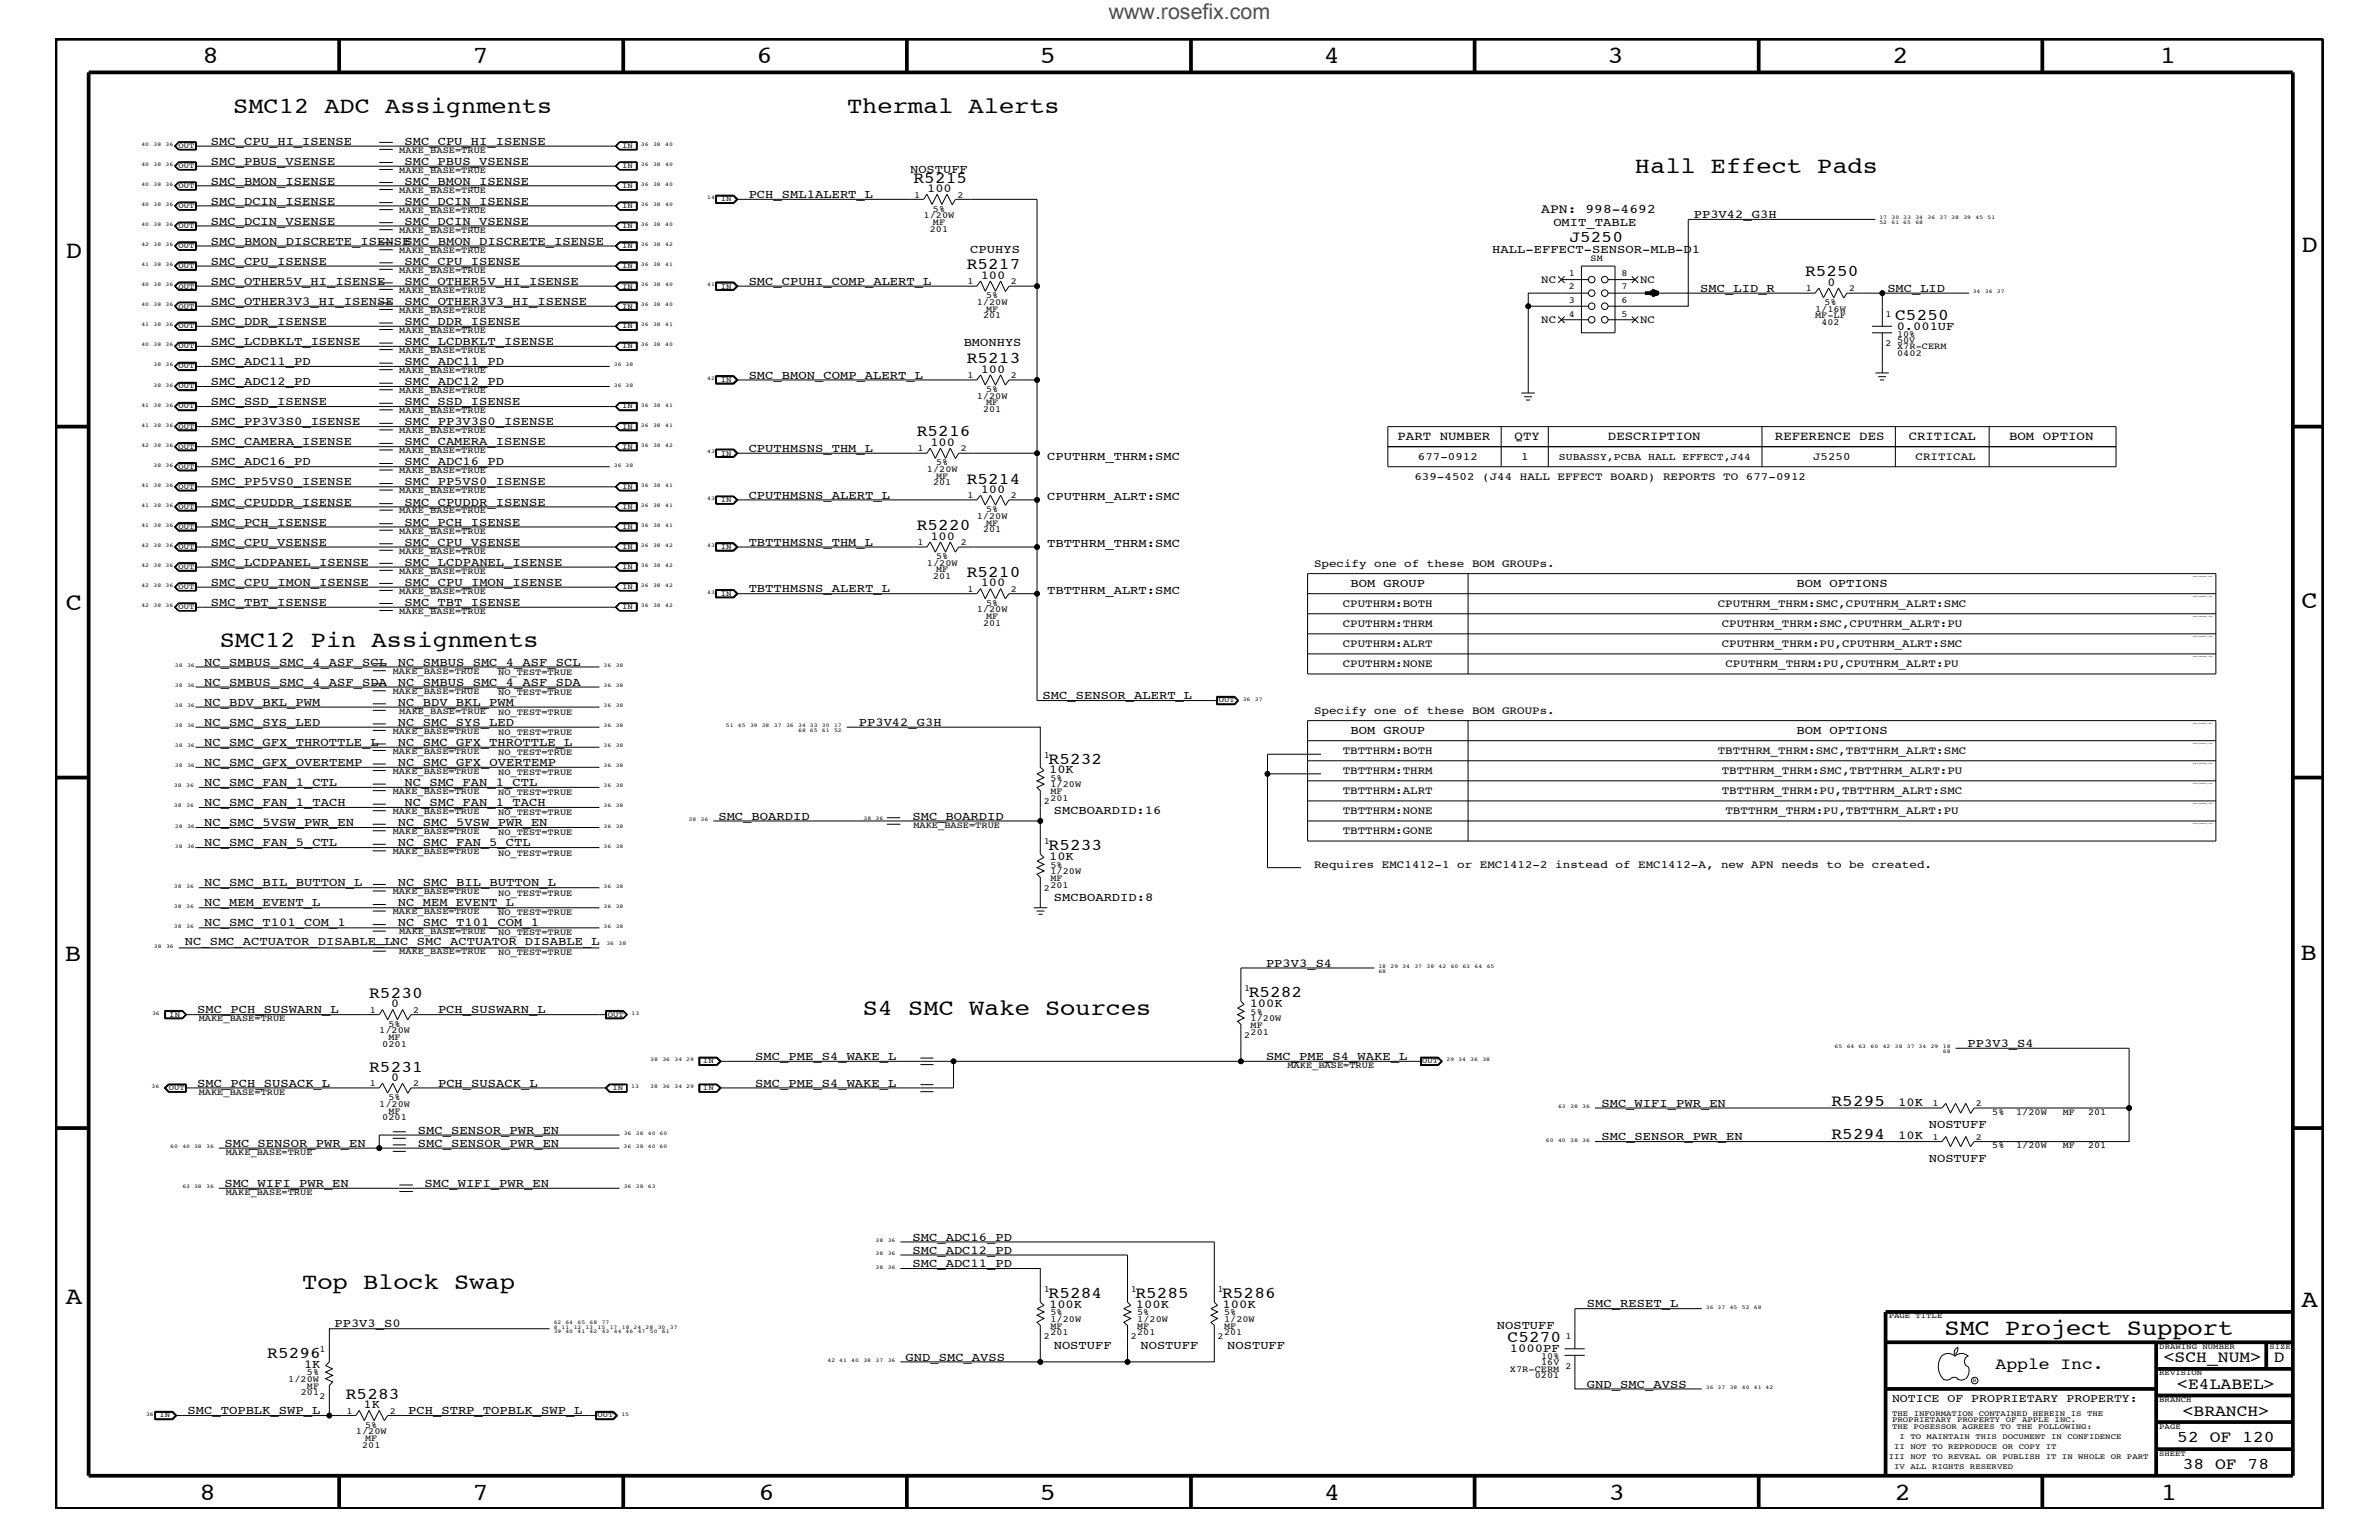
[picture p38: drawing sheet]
<svg xmlns="http://www.w3.org/2000/svg" width="432mm" height="279mm" viewBox="0 0 432 279" stroke-linecap="round" stroke-linejoin="round" font-family="sans-serif">
<defs><g id="words">
<g font-size="4.5">
<text x="36.7" y="11.5">8</text>
<text x="85.8" y="11.5">7</text>
<text x="137.3" y="11.5">6</text>
<text x="188.7" y="11.5">5</text>
<text x="240.3" y="11.5">4</text>
<text x="291.8" y="11.5">3</text>
<text x="343.5" y="11.5">2</text>
<text x="392" y="11.5">1</text>
<text x="11.9" y="46.8">D</text>
<text x="417.7" y="45.7">D</text>
<text x="11.9" y="110.6">C</text>
<text x="417.7" y="110.4">C</text>
<text x="11.8" y="174.3">B</text>
<text x="417.6" y="174.2">B</text>
<text x="11.9" y="236.7">A</text>
<text x="417.7" y="237.1">A</text>
<text x="36.2" y="272.1">8</text>
<text x="85.8" y="272.1">7</text>
<text x="137.7" y="272.1">6</text>
<text x="188.7" y="272.1">5</text>
<text x="240.4" y="272.1">4</text>
<text x="292" y="272.1">3</text>
<text x="343.9" y="272.1">2</text>
<text x="392.2" y="272.1">1</text>
</g>
<g font-size="4.1">
<text x="42.3" y="20.4">SMC12 ADC Assignments</text>
<text x="153.8" y="20.4">Thermal Alerts</text>
<text x="296.8" y="31.4">Hall Effect Pads</text>
<text x="39.9" y="117.4">SMC12 Pin Assignments</text>
<text x="156.6" y="184.1">S4 SMC Wake Sources</text>
<text x="54.9" y="233.8">Top Block Swap</text>
<text x="352.9" y="242.3">SMC Project Support</text>
</g>
<text font-size="3.9" fill="#00f" x="201.2" y="3.5">www.rosefix.com</text>
<g font-size="3">
<text x="165.8" y="33.1">R5215</text>
<text x="284.9" y="44">J5250</text>
<text x="175.5" y="48.9">R5217</text>
<text x="327.6" y="50.2">R5250</text>
<text x="344" y="58">C5250</text>
<text x="175.5" y="65.9">R5213</text>
<text x="166.4" y="79.2">R5216</text>
<text x="175.5" y="87.7">R5214</text>
<text x="166.4" y="96.2">R5220</text>
<text x="175.5" y="104.7">R5210</text>
<text x="190.3" y="138.5">R5232</text>
<text x="190.3" y="154.3">R5233</text>
<text x="67" y="181">R5230</text>
<text x="226.7" y="181">R5282</text>
<text x="67" y="194.4">R5231</text>
<text x="332.4" y="200.7">R5295</text>
<text x="332.4" y="206.7">R5294</text>
<text x="190.3" y="235.5">R5284</text>
<text x="206.1" y="235.5">R5285</text>
<text x="221.8" y="235.5">R5286</text>
<text x="273.6" y="243.5">C5270</text>
<text x="48.5" y="246.4">R5296</text>
<text x="362.2" y="248.4">Apple Inc.</text>
<text x="392.7" y="247.1">&lt;SCH_NUM&gt;</text>
<text x="395.2" y="252">&lt;E4LABEL&gt;</text>
<text x="412.7" y="247.1">D</text>
<text x="62.8" y="253.8">R5283</text>
<text x="396.2" y="256.8">&lt;BRANCH&gt;</text>
<text x="395.2" y="261.6">52 OF 120</text>
<text x="396.2" y="266.6">38 OF 78</text>
</g>
<text font-size="2.4" x="279.7" y="38.6">APN: 998-4692</text>
<g font-size="2.3">
<text x="253.7" y="79.9">PART NUMBER</text>
<text x="274.9" y="79.9">QTY</text>
<text x="291.8" y="79.9">DESCRIPTION</text>
<text x="322.2" y="79.9">REFERENCE DES</text>
<text x="346.5" y="79.9">CRITICAL</text>
<text x="364.7" y="79.9">BOM OPTION</text>
</g>
<g font-size="2.2">
<text x="38.3" y="26.3">SMC_CPU_HI_ISENSE</text>
<text x="38.3" y="29.9">SMC_PBUS_VSENSE</text>
<text x="73.4" y="29.9">SMC_PBUS_VSENSE</text>
<text x="73.4" y="26.3">SMC_CPU_HI_ISENSE</text>
<text x="38.3" y="33.6">SMC_BMON_ISENSE</text>
<text x="73.4" y="33.6">SMC_BMON_ISENSE</text>
<text x="135.9" y="35.9">PCH_SML1ALERT_L</text>
<text x="165.2" y="31.4">NOSTUFF</text>
<text x="168.3" y="34.8">100</text>
<text x="38.3" y="40.8">SMC_DCIN_VSENSE</text>
<text x="38.3" y="37.2">SMC_DCIN_ISENSE</text>
<text x="73.4" y="37.2">SMC_DCIN_ISENSE</text>
<text x="73.4" y="40.8">SMC_DCIN_VSENSE</text>
<text x="281.9" y="41">OMIT_TABLE</text>
<text x="307.4" y="39.6">PP3V42_G3H</text>
<text x="38.3" y="44.4">SMC_BMON_DISCRETE_ISENSE</text>
<text x="73.4" y="44.4">SMC_BMON_DISCRETE_ISENSE</text>
<text x="176.1" y="45.9">CPUHYS</text>
<text x="270.8" y="45.9">HALL-EFFECT-SENSOR-MLB-D1</text>
<text x="38.3" y="48">SMC_CPU_ISENSE</text>
<text x="38.3" y="51.7">SMC_OTHER5V_HI_ISENSE</text>
<text x="73.4" y="48">SMC_CPU_ISENSE</text>
<text x="73.4" y="51.7">SMC_OTHER5V_HI_ISENSE</text>
<text x="135.9" y="51.7">SMC_CPUHI_COMP_ALERT_L</text>
<text x="178" y="50.7">100</text>
<text x="308.6" y="52.9">SMC_LID_R</text>
<text x="331.7" y="51.8">0</text>
<text x="342.6" y="52.9">SMC_LID</text>
<text x="38.3" y="55.3">SMC_OTHER3V3_HI_ISENSE</text>
<text x="38.3" y="59">SMC_DDR_ISENSE</text>
<text x="73.4" y="55.3">SMC_OTHER3V3_HI_ISENSE</text>
<text x="73.4" y="59">SMC_DDR_ISENSE</text>
<text x="344.3" y="59.8">0.001UF</text>
<text x="38.3" y="62.6">SMC_LCDBKLT_ISENSE</text>
<text x="73.4" y="62.6">SMC_LCDBKLT_ISENSE</text>
<text x="174.9" y="62.9">BMONHYS</text>
<text x="38.3" y="66.2">SMC_ADC11_PD</text>
<text x="38.3" y="69.9">SMC_ADC12_PD</text>
<text x="73.4" y="66.2">SMC_ADC11_PD</text>
<text x="73.4" y="69.9">SMC_ADC12_PD</text>
<text x="135.9" y="68.7">SMC_BMON_COMP_ALERT_L</text>
<text x="178" y="67.6">100</text>
<text x="38.3" y="77.2">SMC_PP3V3S0_ISENSE</text>
<text x="38.3" y="73.5">SMC_SSD_ISENSE</text>
<text x="73.4" y="73.5">SMC_SSD_ISENSE</text>
<text x="73.4" y="77.2">SMC_PP3V3S0_ISENSE</text>
<text x="38.3" y="80.8">SMC_CAMERA_ISENSE</text>
<text x="73.4" y="80.8">SMC_CAMERA_ISENSE</text>
<text x="135.9" y="82">CPUTHMSNS_THM_L</text>
<text x="168.9" y="80.9">100</text>
<text x="190.1" y="83.5">CPUTHRM_THRM:SMC</text>
<text x="38.3" y="88.1">SMC_PP5VS0_ISENSE</text>
<text x="38.3" y="84.4">SMC_ADC16_PD</text>
<text x="73.4" y="84.4">SMC_ADC16_PD</text>
<text x="73.4" y="88.1">SMC_PP5VS0_ISENSE</text>
<text x="178" y="89.4">100</text>
<text x="38.3" y="95.4">SMC_PCH_ISENSE</text>
<text x="38.3" y="91.7">SMC_CPUDDR_ISENSE</text>
<text x="73.4" y="95.4">SMC_PCH_ISENSE</text>
<text x="73.4" y="91.7">SMC_CPUDDR_ISENSE</text>
<text x="135.9" y="90.5">CPUTHMSNS_ALERT_L</text>
<text x="190.1" y="90.7">CPUTHRM_ALRT:SMC</text>
<text x="38.3" y="99">SMC_CPU_VSENSE</text>
<text x="73.4" y="99">SMC_CPU_VSENSE</text>
<text x="135.9" y="99">TBTTHMSNS_THM_L</text>
<text x="168.9" y="97.9">100</text>
<text x="190.1" y="99.3">TBTTHRM_THRM:SMC</text>
<text x="38.3" y="102.6">SMC_LCDPANEL_ISENSE</text>
<text x="38.3" y="106.3">SMC_CPU_IMON_ISENSE</text>
<text x="73.4" y="102.6">SMC_LCDPANEL_ISENSE</text>
<text x="73.4" y="106.3">SMC_CPU_IMON_ISENSE</text>
<text x="135.9" y="107.5">TBTTHMSNS_ALERT_L</text>
<text x="178" y="106.4">100</text>
<text x="190.1" y="107.7">TBTTHRM_ALRT:SMC</text>
<text x="245.1" y="106.5">BOM GROUP</text>
<text x="326.1" y="106.5">BOM OPTIONS</text>
<text x="38.3" y="109.9">SMC_TBT_ISENSE</text>
<text x="73.4" y="109.9">SMC_TBT_ISENSE</text>
<text x="37.1" y="120.8">NC_SMBUS_SMC_4_ASF_SCL</text>
<text x="37.1" y="124.4">NC_SMBUS_SMC_4_ASF_SDA</text>
<text x="72.2" y="120.8">NC_SMBUS_SMC_4_ASF_SCL</text>
<text x="72.2" y="124.4">NC_SMBUS_SMC_4_ASF_SDA</text>
<text x="37.1" y="128">NC_BDV_BKL_PWM</text>
<text x="37.1" y="131.7">NC_SMC_SYS_LED</text>
<text x="72.2" y="131.7">NC_SMC_SYS_LED</text>
<text x="72.2" y="128">NC_BDV_BKL_PWM</text>
<text x="155.9" y="131.7">PP3V42_G3H</text>
<text x="189.2" y="126.9">SMC_SENSOR_ALERT_L</text>
<text x="37.1" y="135.3">NC_SMC_GFX_THROTTLE_L</text>
<text x="72.2" y="135.3">NC_SMC_GFX_THROTTLE_L</text>
<text x="245.1" y="133.2">BOM GROUP</text>
<text x="326.1" y="133.2">BOM OPTIONS</text>
<text x="37.1" y="139">NC_SMC_GFX_OVERTEMP</text>
<text x="37.1" y="142.6">NC_SMC_FAN_1_CTL</text>
<text x="72.2" y="139">NC_SMC_GFX_OVERTEMP</text>
<text x="73.4" y="142.6">NC_SMC_FAN_1_CTL</text>
<text x="190.4" y="140.3">10K</text>
<text x="37.1" y="149.9">NC_SMC_5VSW_PWR_EN</text>
<text x="37.1" y="146.2">NC_SMC_FAN_1_TACH</text>
<text x="72.2" y="149.9">NC_SMC_5VSW_PWR_EN</text>
<text x="73.4" y="146.2">NC_SMC_FAN_1_TACH</text>
<text x="130.4" y="148.7">SMC_BOARDID</text>
<text x="165.6" y="148.7">SMC_BOARDID</text>
<text x="191.3" y="147.7">SMCBOARDID:16</text>
<text x="37.1" y="153.5">NC_SMC_FAN_5_CTL</text>
<text x="72.2" y="153.5">NC_SMC_FAN_5_CTL</text>
<text x="37.1" y="160.8">NC_SMC_BIL_BUTTON_L</text>
<text x="72.2" y="160.8">NC_SMC_BIL_BUTTON_L</text>
<text x="190.4" y="156.1">10K</text>
<text x="37.1" y="164.5">NC_MEM_EVENT_L</text>
<text x="72.2" y="164.5">NC_MEM_EVENT_L</text>
<text x="191.3" y="163.5">SMCBOARDID:8</text>
<text x="33.5" y="171.4">NC_SMC_ACTUATOR_DISABLE_LNC_SMC_ACTUATOR_DISABLE_L</text>
<text x="37.1" y="168.1">NC_SMC_T101_COM_1</text>
<text x="72.2" y="168.1">NC_SMC_T101_COM_1</text>
<text x="229.8" y="175.4">PP3V3_S4</text>
<text x="35.8" y="183.8">SMC_PCH_SUSWARN_L</text>
<text x="71" y="182.7">0</text>
<text x="79.5" y="183.8">PCH_SUSWARN_L</text>
<text x="226.8" y="182.7">100K</text>
<text x="357.1" y="189.9">PP3V3_S4</text>
<text x="35.8" y="197.2">SMC_PCH_SUSACK_L</text>
<text x="71" y="196.1">0</text>
<text x="79.5" y="197.2">PCH_SUSACK_L</text>
<text x="137.1" y="192.3">SMC_PME_S4_WAKE_L</text>
<text x="137.1" y="197.2">SMC_PME_S4_WAKE_L</text>
<text x="229.8" y="192.3">SMC_PME_S4_WAKE_L</text>
<text x="290.7" y="200.9">SMC_WIFI_PWR_EN</text>
<text x="344.6" y="200.6">10K</text>
<text x="40.7" y="208.1">SMC_SENSOR_PWR_EN</text>
<text x="75.9" y="205.7">SMC_SENSOR_PWR_EN</text>
<text x="75.9" y="208.1">SMC_SENSOR_PWR_EN</text>
<text x="290.7" y="206.9">SMC_SENSOR_PWR_EN</text>
<text x="344.6" y="206.6">10K</text>
<text x="350.1" y="204.7">NOSTUFF</text>
<text x="40.7" y="215.3">SMC_WIFI_PWR_EN</text>
<text x="77" y="215.3">SMC_WIFI_PWR_EN</text>
<text x="350.1" y="210.8">NOSTUFF</text>
<text x="165.6" y="227.5">SMC_ADC12_PD</text>
<text x="165.6" y="225.1">SMC_ADC16_PD</text>
<text x="165.6" y="229.9">SMC_ADC11_PD</text>
<text x="190.4" y="237.3">100K</text>
<text x="206.2" y="237.3">100K</text>
<text x="221.9" y="237.3">100K</text>
<text x="288" y="237.2">SMC_RESET_L</text>
<text x="60.7" y="240.8">PP3V3_S0</text>
<text x="191.3" y="244.7">NOSTUFF</text>
<text x="207" y="244.7">NOSTUFF</text>
<text x="222.8" y="244.7">NOSTUFF</text>
<text x="271.7" y="241.1">NOSTUFF</text>
<text x="274.1" y="245.3">1000PF</text>
<text x="55.2" y="248.2">1K</text>
<text x="164.3" y="246.9">GND_SMC_AVSS</text>
<text x="288" y="251.7">GND_SMC_AVSS</text>
<text x="34" y="256.6">SMC_TOPBLK_SWP_L</text>
<text x="66" y="255.5">1K</text>
<text x="74.1" y="256.6">PCH_STRP_TOPBLK_SWP_L</text>
</g>
<text font-size="2.1" x="343.4" y="254.4">NOTICE OF PROPRIETARY PROPERTY:</text>
<g font-size="2">
<text x="279.7" y="51.3">NC</text>
<text x="297.7" y="51.3">NC</text>
<text x="279.7" y="58.6">NC</text>
<text x="297.7" y="58.6">NC</text>
<text x="257.3" y="83.5">677-0912</text>
<text x="276.1" y="83.5">1</text>
<text x="329.1" y="83.5">J5250</text>
<text x="347.7" y="83.5">CRITICAL</text>
<text x="256.7" y="87.1">639-4502 (J44 HALL EFFECT BOARD) REPORTS TO 677-0912</text>
<text x="238.5" y="102.9">Specify one of these BOM GROUPs.</text>
<text x="243.7" y="110.2">CPUTHRM:BOTH</text>
<text x="243.7" y="113.7">CPUTHRM:THRM</text>
<text x="311.8" y="110.2">CPUTHRM_THRM:SMC,CPUTHRM_ALRT:SMC</text>
<text x="312.5" y="113.7">CPUTHRM_THRM:SMC,CPUTHRM_ALRT:PU</text>
<text x="243.7" y="117.4">CPUTHRM:ALRT</text>
<text x="312.5" y="117.4">CPUTHRM_THRM:PU,CPUTHRM_ALRT:SMC</text>
<text x="243.7" y="121">CPUTHRM:NONE</text>
<text x="313.2" y="121">CPUTHRM_THRM:PU,CPUTHRM_ALRT:PU</text>
<text x="238.5" y="129.6">Specify one of these BOM GROUPs.</text>
<text x="243.7" y="136.9">TBTTHRM:BOTH</text>
<text x="311.8" y="136.8">TBTTHRM_THRM:SMC,TBTTHRM_ALRT:SMC</text>
<text x="243.7" y="140.4">TBTTHRM:THRM</text>
<text x="312.5" y="140.4">TBTTHRM_THRM:SMC,TBTTHRM_ALRT:PU</text>
<text x="243.7" y="144">TBTTHRM:ALRT</text>
<text x="243.7" y="147.7">TBTTHRM:NONE</text>
<text x="312.5" y="144">TBTTHRM_THRM:PU,TBTTHRM_ALRT:SMC</text>
<text x="313.2" y="147.7">TBTTHRM_THRM:PU,TBTTHRM_ALRT:PU</text>
<text x="243.7" y="151.3">TBTTHRM:GONE</text>
<text x="238.5" y="157.4">Requires EMC1412-1 or EMC1412-2 instead of EMC1412-A, new APN needs to be created.</text>
</g>
<text font-size="1.9" x="283" y="83.5">SUBASSY,PCBA HALL EFFECT,J44</text>
<g font-size="1.7">
<text x="72.5" y="27.7">MAKE_BASE=TRUE</text>
<text x="72.5" y="31.4">MAKE_BASE=TRUE</text>
<text x="72.5" y="35">MAKE_BASE=TRUE</text>
<text x="165.9" y="35.8">1</text>
<text x="173.8" y="35.8">2</text>
<text x="72.5" y="38.6">MAKE_BASE=TRUE</text>
<text x="167.6" y="39.6">1/20W</text>
<text x="169.3" y="40.8">MF</text>
<text x="169.3" y="38.4">5%</text>
<text x="72.5" y="42.3">MAKE_BASE=TRUE</text>
<text x="72.5" y="45.9">MAKE_BASE=TRUE</text>
<text x="168.8" y="42">201</text>
<text x="288.7" y="47.4">SM</text>
<text x="72.5" y="49.6">MAKE_BASE=TRUE</text>
<text x="72.5" y="53.2">MAKE_BASE=TRUE</text>
<text x="175.6" y="51.6">1</text>
<text x="183.5" y="51.6">2</text>
<text x="284.7" y="50.2">1</text>
<text x="284.7" y="52.5">2</text>
<text x="294.3" y="52.5">7</text>
<text x="294.3" y="50.2">8</text>
<text x="327.7" y="52.8">1</text>
<text x="335.6" y="52.8">2</text>
<text x="72.5" y="56.8">MAKE_BASE=TRUE</text>
<text x="177.3" y="55.3">1/20W</text>
<text x="178.4" y="57.8">201</text>
<text x="179" y="56.6">MF</text>
<text x="179" y="54.1">5%</text>
<text x="284.7" y="55">3</text>
<text x="284.7" y="57.4">4</text>
<text x="294.3" y="55">6</text>
<text x="294.3" y="57.4">5</text>
<text x="329.4" y="56.6">1/16W</text>
<text x="329.4" y="57.8">MF-LF</text>
<text x="330.6" y="59">402</text>
<text x="331.1" y="55.3">5%</text>
<text x="342.2" y="57.4">1</text>
<text x="72.5" y="60.4">MAKE_BASE=TRUE</text>
<text x="72.5" y="64">MAKE_BASE=TRUE</text>
<text x="342.2" y="62.9">2</text>
<text x="344.3" y="64.5">0402</text>
<text x="344.3" y="63.4">X7R-CERM</text>
<text x="344.3" y="62.2">50V</text>
<text x="344.3" y="61.1">10%</text>
<text x="72.5" y="67.7">MAKE_BASE=TRUE</text>
<text x="72.5" y="71.3">MAKE_BASE=TRUE</text>
<text x="175.6" y="68.5">1</text>
<text x="179" y="71.1">5%</text>
<text x="183.5" y="68.5">2</text>
<text x="72.5" y="75">MAKE_BASE=TRUE</text>
<text x="177.3" y="72.3">1/20W</text>
<text x="178.4" y="74.7">201</text>
<text x="179" y="73.5">MF</text>
<text x="72.5" y="78.6">MAKE_BASE=TRUE</text>
<text x="72.5" y="82.2">MAKE_BASE=TRUE</text>
<text x="166.5" y="81.9">1</text>
<text x="174.4" y="81.9">2</text>
<text x="72.5" y="85.9">MAKE_BASE=TRUE</text>
<text x="72.5" y="89.5">MAKE_BASE=TRUE</text>
<text x="168.2" y="85.6">1/20W</text>
<text x="169.4" y="88.1">201</text>
<text x="169.9" y="86.9">MF</text>
<text x="169.9" y="84.4">5%</text>
<text x="72.5" y="93.2">MAKE_BASE=TRUE</text>
<text x="175.6" y="90.4">1</text>
<text x="177.3" y="94.2">1/20W</text>
<text x="179" y="95.4">MF</text>
<text x="179" y="92.9">5%</text>
<text x="183.5" y="90.4">2</text>
<text x="72.5" y="96.8">MAKE_BASE=TRUE</text>
<text x="72.5" y="100.4">MAKE_BASE=TRUE</text>
<text x="166.5" y="98.8">1</text>
<text x="169.9" y="101.4">5%</text>
<text x="174.4" y="98.8">2</text>
<text x="178.4" y="96.5">201</text>
<text x="72.5" y="104.1">MAKE_BASE=TRUE</text>
<text x="72.5" y="107.7">MAKE_BASE=TRUE</text>
<text x="168.2" y="102.6">1/20W</text>
<text x="169.4" y="105">201</text>
<text x="169.9" y="103.8">MF</text>
<text x="175.6" y="107.4">1</text>
<text x="183.5" y="107.4">2</text>
<text x="72.5" y="111.4">MAKE_BASE=TRUE</text>
<text x="177.3" y="111.1">1/20W</text>
<text x="178.4" y="113.6">201</text>
<text x="179" y="112.3">MF</text>
<text x="179" y="109.9">5%</text>
<text x="71.3" y="122.3">MAKE_BASE=TRUE</text>
<text x="71.3" y="125.9">MAKE_BASE=TRUE</text>
<text x="90.4" y="122.5">NO_TEST=TRUE</text>
<text x="72.5" y="129.6">MAKE_BASE=TRUE</text>
<text x="90.4" y="126.1">NO_TEST=TRUE</text>
<text x="90.4" y="129.7">NO_TEST=TRUE</text>
<text x="71.3" y="133.2">MAKE_BASE=TRUE</text>
<text x="71.3" y="136.8">MAKE_BASE=TRUE</text>
<text x="90.4" y="133.4">NO_TEST=TRUE</text>
<text x="90.4" y="137">NO_TEST=TRUE</text>
<text x="189.5" y="137.4">1</text>
<text x="71.3" y="140.4">MAKE_BASE=TRUE</text>
<text x="90.4" y="140.7">NO_TEST=TRUE</text>
<text x="190.7" y="141.7">5%</text>
<text x="190.7" y="142.9">1/20W</text>
<text x="71.3" y="144">MAKE_BASE=TRUE</text>
<text x="71.3" y="147.7">MAKE_BASE=TRUE</text>
<text x="90.4" y="144.3">NO_TEST=TRUE</text>
<text x="90.4" y="147.9">NO_TEST=TRUE</text>
<text x="189.5" y="145.9">2</text>
<text x="190.7" y="144">MF</text>
<text x="190.7" y="145.3">201</text>
<text x="71.3" y="151.3">MAKE_BASE=TRUE</text>
<text x="71.3" y="155">MAKE_BASE=TRUE</text>
<text x="90.4" y="151.6">NO_TEST=TRUE</text>
<text x="90.4" y="155.2">NO_TEST=TRUE</text>
<text x="165.8" y="150.1">MAKE_BASE=TRUE</text>
<text x="189.5" y="153.2">1</text>
<text x="189.5" y="161.7">2</text>
<text x="190.7" y="157.4">5%</text>
<text x="190.7" y="161.1">201</text>
<text x="190.7" y="158.6">1/20W</text>
<text x="190.7" y="159.9">MF</text>
<text x="71.3" y="162.2">MAKE_BASE=TRUE</text>
<text x="71.3" y="165.9">MAKE_BASE=TRUE</text>
<text x="90.4" y="162.5">NO_TEST=TRUE</text>
<text x="90.4" y="166.1">NO_TEST=TRUE</text>
<text x="72.5" y="169.5">MAKE_BASE=TRUE</text>
<text x="72.5" y="173.2">MAKE_BASE=TRUE</text>
<text x="90.4" y="169.7">NO_TEST=TRUE</text>
<text x="90.4" y="173.3">NO_TEST=TRUE</text>
<text x="225.8" y="179.9">1</text>
<text x="36.1" y="185.3">MAKE_BASE=TRUE</text>
<text x="67.1" y="183.8">1</text>
<text x="75" y="183.8">2</text>
<text x="227" y="185.3">1/20W</text>
<text x="227" y="184.1">5%</text>
<text x="68.8" y="187.5">1/20W</text>
<text x="69.4" y="189.9">0201</text>
<text x="70.5" y="186.3">5%</text>
<text x="70.5" y="188.7">MF</text>
<text x="225.8" y="188.3">2</text>
<text x="227" y="186.5">MF</text>
<text x="227" y="187.7">201</text>
<text x="67.1" y="197">1</text>
<text x="75" y="197">2</text>
<text x="233.7" y="193.7">MAKE_BASE=TRUE</text>
<text x="36.1" y="198.7">MAKE_BASE=TRUE</text>
<text x="68.8" y="200.9">1/20W</text>
<text x="69.4" y="203.2">0201</text>
<text x="70.5" y="199.6">5%</text>
<text x="70.5" y="202">MF</text>
<text x="350.8" y="200.7">1</text>
<text x="358.6" y="200.7">2</text>
<text x="361.6" y="202.3">5%</text>
<text x="365.9" y="202.3">1/20W</text>
<text x="374.4" y="202.3">MF</text>
<text x="379" y="202.3">201</text>
<text x="41" y="209.6">MAKE_BASE=TRUE</text>
<text x="350.8" y="206.8">1</text>
<text x="358.6" y="206.8">2</text>
<text x="361.6" y="208.3">5%</text>
<text x="365.9" y="208.3">1/20W</text>
<text x="374.4" y="208.3">MF</text>
<text x="379" y="208.3">201</text>
<text x="41" y="216.9">MAKE_BASE=TRUE</text>
<text x="189.5" y="234.4">1</text>
<text x="190.7" y="238.6">5%</text>
<text x="190.7" y="239.9">1/20W</text>
<text x="205.2" y="234.4">1</text>
<text x="206.4" y="239.9">1/20W</text>
<text x="206.4" y="238.6">5%</text>
<text x="221" y="234.4">1</text>
<text x="222.2" y="239.9">1/20W</text>
<text x="222.2" y="238.6">5%</text>
<text x="58" y="245.3">1</text>
<text x="189.5" y="242.9">2</text>
<text x="190.7" y="242.3">201</text>
<text x="190.7" y="241.1">MF</text>
<text x="205.2" y="242.9">2</text>
<text x="206.4" y="241.1">MF</text>
<text x="206.4" y="242.3">201</text>
<text x="221" y="242.9">2</text>
<text x="222.2" y="241.1">MF</text>
<text x="222.2" y="242.3">201</text>
<text x="284.1" y="242.9">1</text>
<text x="52.3" y="250.7">1/20W</text>
<text x="55.7" y="249.5">5%</text>
<text x="55.7" y="252">MF</text>
<text x="274.1" y="248.9">X7R-CERM</text>
<text x="278.6" y="250">0201</text>
<text x="279.7" y="247.6">16V</text>
<text x="279.7" y="246.5">10%</text>
<text x="284.1" y="248.4">2</text>
<text x="54.6" y="253.2">201</text>
<text x="58" y="253.8">2</text>
<text x="62.9" y="256.5">1</text>
<text x="70.8" y="256.5">2</text>
<text x="64.6" y="260.2">1/20W</text>
<text x="65.7" y="262.7">201</text>
<text x="66.3" y="259">5%</text>
<text x="66.3" y="261.4">MF</text>
</g>
<g font-size="1.4">
<text x="32.4" y="26.9">OUT</text>
<text x="112.9" y="26.9">IN</text>
<text x="32.4" y="34.1">OUT</text>
<text x="32.4" y="30.5">OUT</text>
<text x="112.9" y="34.1">IN</text>
<text x="112.9" y="30.5">IN</text>
<text x="32.4" y="41.4">OUT</text>
<text x="32.4" y="37.8">OUT</text>
<text x="112.9" y="37.8">IN</text>
<text x="112.9" y="41.4">IN</text>
<text x="130.8" y="36.5">IN</text>
<text x="32.4" y="45.1">OUT</text>
<text x="112.9" y="45.1">IN</text>
<text x="32.4" y="48.7">OUT</text>
<text x="32.4" y="52.4">OUT</text>
<text x="112.9" y="52.4">IN</text>
<text x="112.9" y="48.7">IN</text>
<text x="130.8" y="52.4">IN</text>
<text x="32.4" y="59.5">OUT</text>
<text x="32.4" y="56">OUT</text>
<text x="112.9" y="59.5">IN</text>
<text x="112.9" y="56">IN</text>
<text x="32.4" y="63.2">OUT</text>
<text x="112.9" y="63.2">IN</text>
<text x="32.4" y="70.5">OUT</text>
<text x="32.4" y="66.8">OUT</text>
<text x="130.8" y="69.3">IN</text>
<text x="32.4" y="77.8">OUT</text>
<text x="32.4" y="74.1">OUT</text>
<text x="112.9" y="77.8">IN</text>
<text x="112.9" y="74.1">IN</text>
<text x="32.4" y="81.4">OUT</text>
<text x="112.9" y="81.4">IN</text>
<text x="130.8" y="82.7">IN</text>
<text x="32.4" y="88.7">OUT</text>
<text x="32.4" y="85">OUT</text>
<text x="112.9" y="88.7">IN</text>
<text x="32.4" y="92.3">OUT</text>
<text x="32.4" y="96">OUT</text>
<text x="112.9" y="92.3">IN</text>
<text x="112.9" y="96">IN</text>
<text x="130.8" y="91.1">IN</text>
<text x="32.4" y="99.6">OUT</text>
<text x="112.9" y="99.6">IN</text>
<text x="130.8" y="99.6">IN</text>
<text x="32.4" y="106.9">OUT</text>
<text x="32.4" y="103.2">OUT</text>
<text x="112.9" y="106.9">IN</text>
<text x="112.9" y="103.2">IN</text>
<text x="32.4" y="110.5">OUT</text>
<text x="112.9" y="110.5">IN</text>
<text x="130.8" y="108.1">IN</text>
<text x="221.2" y="127.5">OUT</text>
<text x="30.7" y="184.4">IN</text>
<text x="110.3" y="184.4">OUT</text>
<text x="30.6" y="197.8">OUT</text>
<text x="111.2" y="197.8">IN</text>
<text x="127.6" y="197.8">IN</text>
<text x="127.6" y="192.9">IN</text>
<text x="258.1" y="192.9">OUT</text>
<text x="342.8" y="239.2">PAGE TITLE</text>
<text x="391.9" y="244.7">DRAWING NUMBER</text>
<text x="411.9" y="244.7">SIZE</text>
<text x="391.9" y="249.5">REVISION</text>
<text x="29" y="257.2">IN</text>
<text x="108.5" y="257.2">OUT</text>
<text x="343.4" y="256.8">THE INFORMATION CONTAINED HEREIN IS THE</text>
<text x="391.9" y="254.4">BRANCH</text>
<text x="343.4" y="258">PROPRIETARY PROPERTY OF APPLE INC.</text>
<text x="343.4" y="259.3">THE POSESSOR AGREES TO THE FOLLOWING:</text>
<text x="343.8" y="262.9">II NOT TO REPRODUCE OR COPY IT</text>
<text x="344.8" y="261.1">I TO MAINTAIN THIS DOCUMENT IN CONFIDENCE</text>
<text x="391.9" y="259.3">PAGE</text>
<text x="342.8" y="264.7">III NOT TO REVEAL OR PUBLISH IT IN WHOLE OR PART</text>
<text x="343.8" y="266.6">IV ALL RIGHTS RESERVED</text>
<text x="391.9" y="264.1">SHEET</text>
</g>
<g font-size="1">
<text x="25.7" y="26.5">40</text>
<text x="27.9" y="26.5">38</text>
<text x="30.1" y="26.5">36</text>
<text x="116.3" y="26.5">36</text>
<text x="118.5" y="26.5">38</text>
<text x="120.7" y="26.5">40</text>
<text x="25.7" y="33.7">40</text>
<text x="25.7" y="30.2">40</text>
<text x="27.9" y="33.7">38</text>
<text x="27.9" y="30.2">38</text>
<text x="30.1" y="33.7">36</text>
<text x="30.1" y="30.2">36</text>
<text x="116.3" y="33.7">36</text>
<text x="116.3" y="30.2">36</text>
<text x="118.5" y="33.7">38</text>
<text x="118.5" y="30.2">38</text>
<text x="120.7" y="33.7">40</text>
<text x="120.7" y="30.2">40</text>
<text x="25.7" y="41">40</text>
<text x="25.7" y="37.4">40</text>
<text x="27.9" y="41">38</text>
<text x="27.9" y="37.4">38</text>
<text x="30.1" y="41">36</text>
<text x="30.1" y="37.4">36</text>
<text x="116.3" y="37.4">36</text>
<text x="116.3" y="41">36</text>
<text x="118.5" y="37.4">38</text>
<text x="118.5" y="41">38</text>
<text x="120.7" y="37.4">40</text>
<text x="120.7" y="41">40</text>
<text x="128.4" y="36.2">14</text>
<text x="341.1" y="39.8">17</text>
<text x="341.1" y="40.7">52</text>
<text x="343.3" y="39.8">30 33</text>
<text x="343.3" y="40.7">61 65</text>
<text x="347.6" y="39.8">34</text>
<text x="347.6" y="40.7">68</text>
<text x="349.8" y="39.8">36</text>
<text x="352" y="39.8">37 38</text>
<text x="356.4" y="39.8">39</text>
<text x="358.6" y="39.8">45</text>
<text x="360.8" y="39.8">51</text>
<text x="25.7" y="44.6">42</text>
<text x="27.9" y="44.6">38</text>
<text x="30.1" y="44.6">36</text>
<text x="116.3" y="44.6">36</text>
<text x="118.5" y="44.6">38</text>
<text x="120.7" y="44.6">42</text>
<text x="25.7" y="48.3">41</text>
<text x="25.7" y="51.9">40</text>
<text x="27.9" y="48.3">38</text>
<text x="27.9" y="51.9">38</text>
<text x="30.1" y="48.3">36</text>
<text x="30.1" y="51.9">36</text>
<text x="116.3" y="51.9">36</text>
<text x="116.3" y="48.3">36</text>
<text x="118.5" y="51.9">38</text>
<text x="118.5" y="48.3">38</text>
<text x="120.7" y="51.9">40</text>
<text x="120.7" y="48.3">41</text>
<text x="128.4" y="51.9">41</text>
<text x="358.1" y="53.2">34</text>
<text x="360.3" y="53.2">36</text>
<text x="362.5" y="53.2">37</text>
<text x="25.7" y="59.2">41</text>
<text x="25.7" y="55.6">40</text>
<text x="27.9" y="59.2">38</text>
<text x="27.9" y="55.6">38</text>
<text x="30.1" y="59.2">36</text>
<text x="30.1" y="55.6">36</text>
<text x="116.3" y="59.2">36</text>
<text x="116.3" y="55.6">36</text>
<text x="118.5" y="59.2">38</text>
<text x="118.5" y="55.6">38</text>
<text x="120.7" y="59.2">41</text>
<text x="120.7" y="55.6">40</text>
<text x="25.7" y="62.9">40</text>
<text x="27.9" y="62.9">38</text>
<text x="30.1" y="62.9">36</text>
<text x="116.3" y="62.9">36</text>
<text x="118.5" y="62.9">38</text>
<text x="120.7" y="62.9">40</text>
<text x="27.9" y="70.1">38</text>
<text x="27.9" y="66.5">38</text>
<text x="30.1" y="70.1">36</text>
<text x="30.1" y="66.5">36</text>
<text x="111.4" y="66.5">36 38</text>
<text x="111.4" y="70.1">36 38</text>
<text x="128.4" y="68.9">42</text>
<text x="25.7" y="77.4">41</text>
<text x="25.7" y="73.8">41</text>
<text x="27.9" y="77.4">38</text>
<text x="27.9" y="73.8">38</text>
<text x="30.1" y="77.4">36</text>
<text x="30.1" y="73.8">36</text>
<text x="116.3" y="77.4">36</text>
<text x="116.3" y="73.8">36</text>
<text x="118.5" y="77.4">38</text>
<text x="118.5" y="73.8">38</text>
<text x="120.7" y="77.4">41</text>
<text x="120.7" y="73.8">41</text>
<text x="25.7" y="81.1">42</text>
<text x="27.9" y="81.1">38</text>
<text x="30.1" y="81.1">36</text>
<text x="116.3" y="81.1">36</text>
<text x="118.5" y="81.1">38</text>
<text x="120.7" y="81.1">42</text>
<text x="128.4" y="82.2">43</text>
<text x="25.7" y="88.3">41</text>
<text x="27.9" y="88.3">38</text>
<text x="27.9" y="84.7">38</text>
<text x="30.1" y="88.3">36</text>
<text x="30.1" y="84.7">36</text>
<text x="111.4" y="84.7">36 38</text>
<text x="116.3" y="88.3">36</text>
<text x="118.5" y="88.3">38</text>
<text x="120.7" y="88.3">41</text>
<text x="25.7" y="92">41</text>
<text x="25.7" y="95.6">41</text>
<text x="27.9" y="92">38</text>
<text x="27.9" y="95.6">38</text>
<text x="30.1" y="92">36</text>
<text x="30.1" y="95.6">36</text>
<text x="116.3" y="92">36</text>
<text x="116.3" y="95.6">36</text>
<text x="118.5" y="92">38</text>
<text x="118.5" y="95.6">38</text>
<text x="120.7" y="92">41</text>
<text x="120.7" y="95.6">41</text>
<text x="128.4" y="90.7">43</text>
<text x="25.7" y="99.3">42</text>
<text x="27.9" y="99.3">38</text>
<text x="30.1" y="99.3">36</text>
<text x="116.3" y="99.3">36</text>
<text x="118.5" y="99.3">38</text>
<text x="120.7" y="99.3">42</text>
<text x="128.4" y="99.3">43</text>
<text x="25.7" y="106.5">42</text>
<text x="25.7" y="102.9">42</text>
<text x="27.9" y="106.5">38</text>
<text x="27.9" y="102.9">38</text>
<text x="30.1" y="106.5">36</text>
<text x="30.1" y="102.9">36</text>
<text x="116.3" y="102.9">36</text>
<text x="116.3" y="106.5">36</text>
<text x="118.5" y="102.9">38</text>
<text x="118.5" y="106.5">38</text>
<text x="120.7" y="102.9">42</text>
<text x="120.7" y="106.5">42</text>
<text x="128.4" y="107.7">43</text>
<text x="25.7" y="110.2">42</text>
<text x="27.9" y="110.2">38</text>
<text x="30.1" y="110.2">36</text>
<text x="116.3" y="110.2">36</text>
<text x="118.5" y="110.2">38</text>
<text x="120.7" y="110.2">42</text>
<text x="31.8" y="121">38</text>
<text x="31.8" y="124.7">38</text>
<text x="34" y="121">36</text>
<text x="34" y="124.7">36</text>
<text x="109.6" y="121">36</text>
<text x="109.6" y="124.7">36</text>
<text x="111.8" y="121">38</text>
<text x="111.8" y="124.7">38</text>
<text x="31.8" y="128.3">38</text>
<text x="31.8" y="131.9">38</text>
<text x="34" y="128.3">36</text>
<text x="34" y="131.9">36</text>
<text x="109.6" y="128.3">36</text>
<text x="109.6" y="131.9">36</text>
<text x="111.8" y="128.3">38</text>
<text x="111.8" y="131.9">38</text>
<text x="131.7" y="131.9">51</text>
<text x="133.9" y="131.9">45</text>
<text x="136.1" y="131.9">39 38</text>
<text x="140.5" y="131.9">37</text>
<text x="142.7" y="131.9">36</text>
<text x="144.9" y="131.9">34 33</text>
<text x="149.2" y="131.9">30</text>
<text x="151.4" y="131.9">17</text>
<text x="225.6" y="127.1">36</text>
<text x="227.8" y="127.1">37</text>
<text x="31.8" y="135.6">38</text>
<text x="34" y="135.6">36</text>
<text x="109.6" y="135.6">36</text>
<text x="111.8" y="135.6">38</text>
<text x="144.9" y="132.9">68 65</text>
<text x="149.2" y="132.9">61</text>
<text x="151.4" y="132.9">52</text>
<text x="31.6" y="142.9">38</text>
<text x="31.8" y="139.2">38</text>
<text x="33.8" y="142.9">36</text>
<text x="34" y="139.2">36</text>
<text x="109.6" y="142.9">36</text>
<text x="109.6" y="139.2">36</text>
<text x="111.8" y="142.9">38</text>
<text x="111.8" y="139.2">38</text>
<text x="31.6" y="146.5">38</text>
<text x="33.8" y="146.5">36</text>
<text x="109.6" y="146.5">36</text>
<text x="111.8" y="146.5">38</text>
<text x="125" y="149">38</text>
<text x="127.2" y="149">36</text>
<text x="156.7" y="148.7">38</text>
<text x="158.9" y="148.7">36</text>
<text x="31.8" y="150.1">38</text>
<text x="31.8" y="153.8">38</text>
<text x="34" y="150.1">36</text>
<text x="34" y="153.8">36</text>
<text x="109.6" y="150.1">36</text>
<text x="109.6" y="153.8">36</text>
<text x="111.8" y="150.1">38</text>
<text x="111.8" y="153.8">38</text>
<text x="31.6" y="161.1">38</text>
<text x="33.8" y="161.1">36</text>
<text x="109.6" y="161.1">36</text>
<text x="111.8" y="161.1">38</text>
<text x="31.6" y="164.7">38</text>
<text x="33.8" y="164.7">36</text>
<text x="109.6" y="164.7">36</text>
<text x="111.8" y="164.7">38</text>
<text x="27.9" y="172">38</text>
<text x="30.1" y="172">36</text>
<text x="31.6" y="168.3">38</text>
<text x="33.8" y="168.3">36</text>
<text x="109.6" y="168.3">36</text>
<text x="110.1" y="171.4">36</text>
<text x="111.8" y="168.3">38</text>
<text x="112.3" y="171.4">38</text>
<text x="250.2" y="175.6">18</text>
<text x="250.2" y="176.5">68</text>
<text x="252.4" y="175.6">29 34</text>
<text x="256.7" y="175.6">37</text>
<text x="258.9" y="175.6">38</text>
<text x="261.1" y="175.6">42</text>
<text x="263.3" y="175.6">60 63</text>
<text x="267.6" y="175.6">64</text>
<text x="269.8" y="175.6">65</text>
<text x="27.6" y="184.1">36</text>
<text x="114.6" y="184.1">13</text>
<text x="333" y="190.2">65</text>
<text x="335.2" y="190.2">64 63</text>
<text x="339.5" y="190.2">60</text>
<text x="341.7" y="190.2">42</text>
<text x="343.9" y="190.2">38</text>
<text x="346.1" y="190.2">37 34</text>
<text x="350.4" y="190.2">29</text>
<text x="352.6" y="190.2">18</text>
<text x="352.6" y="191">68</text>
<text x="27.5" y="197.4">36</text>
<text x="114.6" y="197.4">13</text>
<text x="118" y="197.4">38</text>
<text x="118" y="192.6">38</text>
<text x="120.2" y="197.4">36</text>
<text x="120.2" y="192.6">36</text>
<text x="122.4" y="197.4">34 29</text>
<text x="122.4" y="192.6">34 29</text>
<text x="262.6" y="192.6">29 34</text>
<text x="266.9" y="192.6">36</text>
<text x="269.1" y="192.6">38</text>
<text x="282.8" y="201">63</text>
<text x="285" y="201">38</text>
<text x="287.2" y="201">36</text>
<text x="30.9" y="208.3">60</text>
<text x="33.1" y="208.3">40 38</text>
<text x="37.4" y="208.3">36</text>
<text x="113.2" y="208.3">36</text>
<text x="113.2" y="205.9">36</text>
<text x="115.4" y="208.3">38</text>
<text x="115.4" y="205.9">38</text>
<text x="117.6" y="208.3">40 60</text>
<text x="117.6" y="205.9">40 60</text>
<text x="280.6" y="207.1">60</text>
<text x="282.8" y="207.1">40</text>
<text x="285" y="207.1">38</text>
<text x="287.2" y="207.1">36</text>
<text x="33.1" y="215.6">63 38</text>
<text x="37.4" y="215.6">36</text>
<text x="113.2" y="215.6">36</text>
<text x="115.4" y="215.6">38</text>
<text x="117.6" y="215.6">63</text>
<text x="158.9" y="227.7">38</text>
<text x="158.9" y="225.3">38</text>
<text x="161.1" y="227.7">36</text>
<text x="161.1" y="225.3">36</text>
<text x="158.9" y="230.2">38</text>
<text x="161.1" y="230.2">36</text>
<text x="309.6" y="237.4">36 37</text>
<text x="313.9" y="237.4">45</text>
<text x="316.1" y="237.4">52</text>
<text x="318.3" y="237.4">68</text>
<text x="100.5" y="241.9">39 40</text>
<text x="100.5" y="240.2">62 64</text>
<text x="100.5" y="241.1">8</text>
<text x="101.9" y="241.1">11</text>
<text x="104.1" y="241.1">12 13</text>
<text x="104.8" y="241.9">41</text>
<text x="104.8" y="240.2">65</text>
<text x="107" y="241.9">42</text>
<text x="107" y="240.2">68</text>
<text x="108.5" y="241.1">15</text>
<text x="109.2" y="241.9">43</text>
<text x="109.2" y="240.2">77</text>
<text x="110.7" y="241.1">17</text>
<text x="111.4" y="241.9">44 46</text>
<text x="112.9" y="241.1">18 24</text>
<text x="115.7" y="241.9">47</text>
<text x="117.2" y="241.1">28</text>
<text x="117.9" y="241.9">50</text>
<text x="119.4" y="241.1">30</text>
<text x="120.1" y="241.9">61</text>
<text x="121.6" y="241.1">37</text>
<text x="150.2" y="247.1">42 41</text>
<text x="154.5" y="247.1">40</text>
<text x="156.7" y="247.1">38</text>
<text x="158.9" y="247.1">37</text>
<text x="161.1" y="247.1">36</text>
<text x="309.6" y="252">36 37</text>
<text x="313.9" y="252">38</text>
<text x="316.1" y="252">40</text>
<text x="318.3" y="252">41 42</text>
<text x="358.1" y="250.7">R</text>
<text x="26.5" y="256.8">36</text>
<text x="112.8" y="256.8">15</text>
</g>
<g font-size=".3">
<text x="398" y="104.7">TABLE_BOMGROUP_HEAD</text>
<text x="398" y="112">TABLE_BOMGROUP_ITEM</text>
<text x="398" y="108.3">TABLE_BOMGROUP_ITEM</text>
<text x="398" y="115.6">TABLE_BOMGROUP_ITEM</text>
<text x="398" y="119.2">TABLE_BOMGROUP_ITEM</text>
<text x="398" y="131.3">TABLE_BOMGROUP_HEAD</text>
<text x="398" y="135">TABLE_BOMGROUP_ITEM</text>
<text x="398" y="142.3">TABLE_BOMGROUP_ITEM</text>
<text x="398" y="138.6">TABLE_BOMGROUP_ITEM</text>
<text x="398" y="149.5">TABLE_BOMGROUP_ITEM</text>
<text x="398" y="145.9">TABLE_BOMGROUP_ITEM</text>
</g>
</g></defs>
<g fill="none" stroke="#000" stroke-width=".18">
<path d="M31.8 33.7l.6 .7M31.8 33.7l.6 .8M31.8 37.4l.6 .6M31.8 37.4l.6 .7M31.8 30.2l.6 .5M31.8 30.2l.6 .6M31.8 26.5l.6 .6M31.8 26.5l.6 .7M32.4 33l-.7 .7 .7 .8M32.4 36.7l-.7 .7 .7 .7M32.4 29.4l-.7 .8 .7 .6M32.4 25.8l-.7 .7 .7 .7"/>
<path d="M32.4 33l-.6 .7M32.4 33.1l-.6 .6M32.4 36.7l-.6 .7M32.4 36.8l-.6 .6M32.4 29.4l-.6 .8M32.4 29.5l-.6 .7M32.4 25.8l-.6 .7M32.4 34.4h3.2M32.4 38h3.2M32.4 30.7h3.2M32.4 27.1h3.2M32.4 33.1l-.6 .6 .6 .7"/>
<path d="M32.4 36.8l-.6 .6 .6 .6M32.4 29.5l-.6 .7 .6 .5M32.4 25.8l-.6 .7 .6 .6M32.4 25.8h3.2v1.4h-3.2M32.4 29.4h3.2v1.4h-3.2M32.4 33h3.2v1.5h-3.2M32.4 36.7h3.2v1.4h-3.2M32.4 33.1h3.2M32.4 36.8h3.2M32.4 29.5h3.2M32.4 25.8h3.2M35.5 25.8v1.3"/>
<path d="M35.5 29.5v1.2M35.5 33.1v1.3M35.5 36.8v1.2M35.5 33.7h76.4M35.5 37.4h76.4M35.5 30.2h76.4M35.5 26.5h76.4M35.6 25.8v1.4M35.6 29.4v1.4M35.6 33v1.5M35.6 36.7v1.4M68.8 34.4h2.5"/>
<path d="M68.8 33.1h2.5M68.8 38h2.5M68.8 36.8h2.5M68.8 30.7h2.5M68.8 29.5h2.5M68.8 27.1h2.5M68.8 25.8h2.5M111.8 37.4l.6 .7M111.8 37.4l.6 .6M111.8 33.7l.6 .8M111.8 33.7l.6 .7M111.8 30.2l.6 .6"/>
<path d="M111.8 30.2l.6 .5M111.8 26.5l.6 .7M111.8 26.5l.6 .6M112.4 36.8l-.5 .6 .5 .6M112.4 33.1l-.5 .6 .5 .7M112.4 29.5l-.5 .7 .5 .5M112.4 25.8l-.5 .7 .5 .6M112.4 33h3.3v1.5h-3.3M112.4 33.1h3.2M112.4 36.7h3.3v1.4h-3.3M112.4 36.8h3.2M112.4 29.4h3.3v1.4h-3.3"/>
<path d="M112.4 29.5h3.2M112.4 25.8h3.3v1.4h-3.3M112.4 25.8h3.2M112.4 34.4h3.2M112.4 38h3.2M112.4 30.7h3.2M112.4 27.1h3.2M112.4 25.8l-.6 .7M112.4 36.7l-.6 .7M112.4 36.8l-.6 .6M112.4 33l-.6 .7M112.4 33.1l-.6 .6"/>
<path d="M112.4 29.4l-.6 .8M112.4 29.5l-.6 .7M112.4 29.4l-.7 .8 .7 .6M112.4 36.7l-.7 .7 .7 .7M112.4 33l-.7 .7 .7 .8M112.4 25.8l-.7 .7 .7 .7M115.5 25.8v1.3M115.5 29.5v1.2M115.5 33.1v1.3M115.5 36.8v1.2M115.6 25.8v1.4M115.6 29.4v1.4"/>
<path d="M115.6 33v1.5M115.6 36.7v1.4M129.9 35.4h3.3l.8 .8-.8 .7h-3.3zM130.1 35.6h3l.6 .6-.6 .6h-3zM133.1 35.5l.8 .7-.8 .6M133.1 35.5l.7 .7-.7 .6M133.1 35.5h-3.1v1.3h3.1M133.7 36.2h34l.5-1 1 1.9 .9-1.9 .9 1.9 .9-1.9 .9 1.9M172.8 37.2l.6-1h14.8v15.7h-5.1l-.6 1M340.4 39.8h-34v15.8h-14.5M31.7 48.3l.7-.8h3.2v1.5h-3.2zM31.8 44.6l.6-.6h3.2v1.4"/>
<path d="M31.8 48.3l.6-.7h3.2v1.4M31.8 51.9l.6-.7h3.2v1.5M31.8 55.6l.6-.7h3.2v1.4M31.8 55.6l.6 .6h3.2M31.8 55.6l.6 .7M31.8 48.3l.6 .7h3.2M31.8 48.3l.6 .7M31.8 51.9l.6 .7h3.2M31.8 51.9l.6 .8M31.8 44.6l.6 .7M31.8 44.6l.6 .8M31.8 41l.6 .7"/>
<path d="M31.8 41l.6 .8M31.8 59.2l.6-.6h3.1v1.2h-3.1zM31.8 55.6l.6-.6h3.1v1.1h-3.1zM32.4 58.4h3.2v1.6h-3.2l-.7-.8zM32.4 40.3l-.7 .7 .7 .8M32.4 58.5h3.2v1.4h-3.2l-.6-.7zM32.4 47.7l-.6 .6M32.4 51.3l-.6 .6M32.4 44l-.6 .6M32.4 40.3l-.6 .7M32.4 40.4l-.6 .6M32.4 45.3h3.2"/>
<path d="M32.4 41.7h3.2M32.4 51.3l-.6 .6 .6 .6h3.1v-1.2M32.4 44l-.6 .6 .6 .7M32.4 40.4l-.6 .6 .6 .7M32.4 40.3h3.2v1.5h-3.2M32.4 43.9h3.2v1.5h-3.2l-.7-.8zM32.4 51.2h3.2v1.5h-3.2l-.7-.8zM32.4 54.8h3.2v1.5h-3.2l-.7-.7zM32.4 47.7h3.2M32.4 51.3h3.2M32.4 44h3.2M32.4 40.4h3.2"/>
<path d="M35.5 47.7v1.2h-3.1l-.6-.6 .6-.6M35.5 40.4v1.3M35.5 44v1.3M35.5 59.2h76.4M35.5 55.6h76.4M35.5 48.3h76.4M35.5 51.9h76.4M35.5 44.6h76.4M35.5 41h76.4M35.6 40.3v1.5M68.8 59.8h2.5M68.8 58.6h2.5"/>
<path d="M68.8 56.1h2.5M68.8 55h2.5M68.8 47.7h2.5M68.8 48.9h2.5M68.8 51.3h2.5M68.8 52.5h2.5M68.8 45.3h2.5M68.8 44h2.5M68.8 41.7h2.5M68.8 40.4h2.5M111.7 48.3l.7-.8h3.3v1.5h-3.3zM111.8 55.6l.6 .6h3.2"/>
<path d="M111.8 48.3l.6 .7h3.2M111.8 51.9l.6 .7h3.2M111.8 55.6l.6 .7M111.8 51.9l.6 .8M111.8 48.3l.6 .7M111.8 44.6l.6 .8M111.8 44.6l.6 .7M111.8 41l.6 .8M111.8 41l.6 .7M111.8 59.2l.6-.7h3.2v1.4h-3.2zM111.8 55.6l.6-.7h3.2v1.4M111.8 48.3l.6-.7h3.2v1.4"/>
<path d="M111.8 51.9l.6-.7h3.2v1.5M111.8 44.6l.6-.6h3.2v1.4M111.9 59.2l.5-.6h3.1v1.2h-3.1zM111.9 55.6l.5-.6h3.1v1.1h-3.1zM112.4 51.3l-.5 .6 .5 .6h3.1v-1.2M112.4 44l-.5 .6 .5 .7M112.4 40.4l-.5 .6 .5 .7M112.4 58.4h3.3v1.6h-3.3l-.7-.8zM112.4 54.8h3.3v1.5h-3.3l-.7-.7zM112.4 47.7h3.2M112.4 51.2h3.3v1.5h-3.3l-.7-.8zM112.4 51.3h3.2"/>
<path d="M112.4 43.9h3.3v1.5h-3.3l-.7-.8zM112.4 44h3.2M112.4 40.3h3.3v1.5h-3.3M112.4 40.4h3.2M112.4 45.3h3.2M112.4 41.7h3.2M112.4 51.3l-.6 .6M112.4 47.7l-.6 .6M112.4 44l-.6 .6M112.4 40.3l-.6 .7M112.4 40.4l-.6 .6M112.4 40.3l-.7 .7 .7 .8"/>
<path d="M115.5 47.7v1.2h-3.1l-.5-.6 .5-.6M115.5 40.4v1.3M115.5 44v1.3M115.6 40.3v1.5M129.9 51.2h3.3l.8 .7-.8 .8h-3.3zM130 52.7v-1.5h3.1l.8 .7-.8 .8M130 51.3h3.1M130.1 51.3v1.2h3l.6-.6M133.1 51.3l.7 .6-.7 .7h-3.1M133.1 51.3l.6 .6M133.7 51.9h43.6l.7-.9 .8 1.8 1-1.8 .9 1.8 .9-1.8 .9 1.8M188.2 51.9v17"/>
<path d="M282.8 57.4l1.2 1.2M282.8 50.1l1.2 1.2M283.4 50.7h4.9M283.4 58h4.9M284 57.4l-1.2 1.2M284 50.1l-1.2 1.2M287 48.3h6.1v12.1h-6.1zM288.3 55.6h-10.9v15.7M288.3 53.2h-10.9v2.4M291.9 50.7h4.9M291.9 53.2h37.6l.6-.9 .9 1.7 .9-1.7 .9 1.7 .9-1.7 .9 1.7M291.9 58h4.9"/>
<path d="M296.2 57.4l1.2 1.2M296.2 50.1l1.2 1.2M297.4 57.4l-1.2 1.2M297.4 50.1l-1.2 1.2M334.6 54.1l.6-.9h6.5v6M339.8 59.2h3.6M341.7 53.2h15.7M31.8 62.8l.6-.6h3.1v1.2h-3.1zM32.4 62.1h3.2v1.5h-3.2l-.7-.8zM32.4 65.7h3.2v1.5h-3.2l-.7-.7zM32.4 69.4h3.2v1.5h-3.2l-.7-.8zM32.4 73h3.2v1.5h-3.2l-.7-.7z"/>
<path d="M32.4 76.6h3.2v1.6h-3.2l-.7-.8zM32.4 62.2h3.2v1.3h-3.2l-.6-.7zM32.4 65.8h3.2v1.4h-3.2l-.6-.7zM32.4 69.4h3.2v1.4h-3.2l-.6-.7zM32.4 73.1h3.2v1.3h-3.2l-.6-.6zM32.4 76.7h3.2v1.4h-3.2l-.6-.7zM32.4 76.8h3.1v1.2h-3.1l-.6-.6zM32.4 73.2h3.1v1.2h-3.1l-.6-.6zM32.4 69.5h3.1v1.2h-3.1l-.6-.6zM32.4 65.9h3.1v1.2h-3.1l-.6-.6zM35.5 77.4h76.4M35.5 73.8h76.4"/>
<path d="M35.5 70.1h75.2M35.5 62.8h76.4M35.5 66.5h75.2M68.8 78h2.5M68.8 76.8h2.5M68.8 74.4h2.5M68.8 73.2h2.5M68.8 70.7h2.5M68.8 69.5h2.5M68.8 63.4h2.5M68.8 62.2h2.5M68.8 67.1h2.5"/>
<path d="M68.8 65.9h2.5M111.8 77.4l.6-.7h3.2v1.4h-3.2zM112.4 76.8h3.1v1.2h-3.1l-.5-.6zM112.4 73.2h3.1v1.2h-3.1l-.5-.6zM112.4 62.2h3.1v1.2h-3.1l-.5-.6zM112.4 76.6h3.3v1.6h-3.3l-.7-.8zM112.4 73h3.3v1.5h-3.3l-.7-.7zM112.4 73.1h3.2v1.3h-3.2l-.6-.6zM112.4 62.1h3.3v1.5h-3.3l-.7-.8zM112.4 62.2h3.2v1.3h-3.2l-.6-.7zM129.9 68.2h3.3l.8 .7-.8 .8h-3.3zM130 69.5h3.1"/>
<path d="M130 68.2v1.4h3.1l.8-.7-.8-.7M130 68.3h3.1l.7 .6-.7 .6M133.7 68.9h43.6l.7-.9 .8 1.9 1-1.9 .9 1.9 .9-1.9 .9 1.9 .6-1h5.1M133.7 68.9l-.6 .6M133.7 68.9l-.6-.6h-3v1.2M188.2 68.9v13.3h-14.2l-.6 1M251.9 77.4h132.2v7.3h-132.2zM272.5 77.4v7.3M276.1 71.3h2.5M276.6 72h1.5M277 72.6h.7M281 77.4v7.3"/>
<path d="M319.8 77.4v7.3M339.8 60.4h3.6M340.4 67.7h2.4M340.9 68.3h1.4M341.2 68.9h.8M341.7 60.4v7.3M344 77.4v7.3M361 77.4v7.3M31.7 92l.7-.8h3.2v1.5h-3.2zM31.8 99.2l.6 .6M31.8 95.6l.6 .6M32.4 80.3h3.2v1.5h-3.2l-.7-.8z"/>
<path d="M32.4 83.9h3.2v1.5h-3.2l-.7-.7zM32.4 87.6h3.2v1.5h-3.2l-.7-.8zM32.4 80.4h3.2v1.3h-3.2l-.6-.7zM32.4 84h3.2v1.4h-3.2l-.6-.7zM32.4 87.6h3.2v1.4h-3.2l-.6-.7zM32.4 98.5l-.6 .7M32.4 91.2l-.6 .8M32.4 94.8l-.6 .8M32.4 99.8h3.2M32.4 96.2h3.2M32.4 91.4h3.1v1.2h-3.1l-.6-.6zM32.4 87.7h3.1v1.2h-3.1l-.6-.6z"/>
<path d="M32.4 84.1h3.1v1.2h-3.1l-.6-.6zM32.4 80.4h3.1v1.2h-3.1l-.6-.6zM32.4 94.8h3.2v1.6h-3.2l-.7-.8zM32.4 98.5h3.2v1.5h-3.2l-.7-.8zM35.5 99.8v-1.1h-3.1l-.6 .5 .6 .6M35.5 96.2v-1.2h-3.1l-.6 .6 .6 .6M35.5 99.2h76.4M35.5 92h76.4M35.5 95.6h76.4M35.5 88.3h76.4M35.5 84.7h75.2M35.5 81h76.4"/>
<path d="M35.6 91.2v1.4h-3.2l-.6-.6M35.6 94.8v1.5h-3.2l-.6-.7M35.6 98.5v1.4h-3.2l-.6-.7M35.6 98.6h-3.2l-.6 .6M35.6 91.3h-3.2l-.6 .7M35.6 94.9h-3.2l-.6 .7M68.8 99.8h2.5M68.8 98.7h2.5M68.8 92.6h2.5M68.8 91.4h2.5M68.8 96.2h2.5M68.8 95h2.5"/>
<path d="M68.8 88.9h2.5M68.8 87.7h2.5M68.8 85.3h2.5M68.8 84.1h2.5M68.8 81.6h2.5M68.8 80.4h2.5M111.7 99.2l.7-.7h3.3v1.5h-3.3zM111.7 92l.7-.8h3.3v1.5h-3.3zM111.7 95.6l.7-.8h3.3v1.6h-3.3zM111.8 95.6l.6 .6M111.8 99.2l.6 .6M111.9 88.3l.5-.6h3.1v1.2h-3.1z"/>
<path d="M111.9 81l.5-.6h3.1v1.2h-3.1zM111.9 92l.5-.6h3.1v1.2h-3.1zM112.4 87.6h3.3v1.5h-3.3l-.7-.8zM112.4 87.6h3.2v1.4h-3.2l-.6-.7zM112.4 80.3h3.3v1.5h-3.3l-.7-.8zM112.4 80.4h3.2v1.3h-3.2l-.6-.7zM112.4 99.8h3.2M112.4 96.2h3.2M112.4 91.2l-.6 .8M112.4 94.8l-.6 .8M112.4 98.5l-.6 .7M115.5 96.2v-1.2h-3.1l-.5 .6 .5 .6"/>
<path d="M115.5 99.8v-1.1h-3.1l-.5 .5 .5 .6M115.6 98.6h-3.2l-.6 .6M115.6 91.3h-3.2l-.6 .7M115.6 94.9h-3.2l-.6 .7M115.6 98.5v1.4h-3.2l-.6-.7M115.6 91.2v1.4h-3.2l-.6-.6M115.6 94.8v1.5h-3.2l-.6-.7M129.9 98.5h3.3l.8 .7-.8 .8h-3.3zM129.9 81.5h3.3l.8 .7-.8 .8h-3.3zM129.9 90h3.3l.8 .7-.8 .8h-3.3zM130 98.5v1.4h3.1l.8-.7-.8-.7M130 99.8h3.1"/>
<path d="M130 91.4h3.1M130 90v1.5M130 98.6h3.1l.7 .6-.7 .6M130 90.1h3.1M130.1 90.1v1.3M130.1 81.6h3l.6 .6-.6 .6h-3zM133.1 81.6l.8 .6-.8 .8M133.1 90l.8 .7-.8 .8M133.1 81.6l.7 .6-.7 .7h-3.1M133.1 90.1l.7 .6-.7 .7M133.1 81.6h-3.1v1.4M133.1 90.1l.6 .6"/>
<path d="M133.7 90.7h43.6l.7-.9 .8 1.8 1-1.8 .9 1.8 .9-1.8 .9 1.8M133.7 82.2h34.5l.6-.9 1 1.9 .9-1.9 .9 1.9 .9-1.9 .9 1.9M133.7 99.2l-.6 .6M133.7 90.7l-.6 .7M133.7 99.2l-.6-.5h-3v1.1M188.2 90.7v8.5h-14.2l-.6 1-.9-1.9-.9 1.9-.9-1.9-.9 1.9-1-1.9-.6 .9h-34.5M188.2 90.7h-5.1l-.6 1M188.2 99.2v27.9h32.8M188.2 82.2v8.5M251.9 81h132.2M31.7 102.9l.7-.8h3.2v1.5h-3.2zM31.8 106.5l.6 .6"/>
<path d="M31.8 106.5l.6 .7M31.8 110.2l.6 .6M31.8 102.9l.6 .6M32.4 105.8l-.7 .7 .7 .7M32.4 109.4l-.7 .8 .7 .6M32.4 105.8l-.6 .7M32.4 105.9l-.6 .6M32.4 109.4l-.6 .8M32.4 109.5l-.6 .7M32.4 102.1l-.6 .8M32.4 102.2l-.6 .7M32.4 107.1h3.2"/>
<path d="M32.4 110.8h3.2M32.4 103.5h3.2M32.4 105.9l-.6 .6 .6 .6M32.4 109.5l-.6 .7 .6 .6M32.4 102.2l-.6 .7 .6 .6M32.4 105.8h3.2v1.4h-3.2M32.4 109.4h3.2v1.4h-3.2M32.4 105.9h3.2M32.4 109.5h3.2M32.4 102.2h3.2M35.5 102.2v1.3M35.5 105.9v1.2"/>
<path d="M35.5 109.5v1.3M35.5 106.5h76.4M35.5 110.2h76.4M35.5 102.9h76.4M35.6 102.1v1.5h-3.2l-.6-.7M35.6 105.8v1.4M35.6 109.4v1.4M68.8 107.1h2.5M68.8 105.9h2.5M68.8 110.8h2.5M68.8 109.5h2.5M68.8 103.5h2.5"/>
<path d="M68.8 102.2h2.5M111.7 102.9l.7-.8h3.3v1.5h-3.3zM111.8 110.2l.6 .6M111.8 106.5l.6 .7M111.8 106.5l.6 .6M111.8 102.9l.6 .6M112.4 109.5l-.5 .7 .5 .6M112.4 105.9l-.5 .6 .5 .6M112.4 102.2l-.5 .7 .5 .6M112.4 105.8h3.3v1.4h-3.3M112.4 105.9h3.2M112.4 109.4h3.3v1.4h-3.3"/>
<path d="M112.4 109.5h3.2M112.4 102.2h3.2M112.4 107.1h3.2M112.4 110.8h3.2M112.4 103.5h3.2M112.4 109.4l-.6 .8M112.4 109.5l-.6 .7M112.4 105.8l-.6 .7M112.4 105.9l-.6 .6M112.4 102.1l-.6 .8M112.4 102.2l-.6 .7M112.4 109.4l-.7 .8 .7 .6"/>
<path d="M112.4 105.8l-.7 .7 .7 .7M115.5 102.2v1.3M115.5 105.9v1.2M115.5 109.5v1.3M115.6 102.1v1.5h-3.2l-.6-.7M115.6 105.8v1.4M115.6 109.4v1.4M129.9 107h3.3l.8 .7-.8 .8h-3.3zM130.1 107.1h3l.6 .6-.6 .6h-3zM133.1 107l.8 .7-.8 .7M133.1 107l.7 .7-.7 .7M133.1 107h-3.1v1.4h3.1"/>
<path d="M133.7 107.7h43.6l.7-.9 .8 1.8 1-1.8 .9 1.8 .9-1.8 .9 1.8 .6-.9h5.1M237.3 107.7h164.9M237.3 104.1h164.9v18.2h-164.9zM237.3 118.6h164.9M237.3 115h164.9M237.3 111.4h164.9M266.5 104.1v18.2M35.5 139.2h73.3M35.5 135.6h73.3M35.5 131.9h73.3M35.5 124.6h73.3M35.5 128.3h73.3"/>
<path d="M35.5 121h73.3M67.7 127.7h2.3M67.7 139.8h2.3M67.7 138.6h2.3M67.7 136.2h2.3M67.7 135h2.3M67.7 132.5h2.3M67.7 131.3h2.3M67.7 125.3h2.3M67.7 124.1h2.3M67.7 128.9h2.3M67.7 121.7h2.3"/>
<path d="M67.7 120.4h2.3M153.7 131.9h35.1v7.3l.7 .6-1.3 .6 1.3 .7-1.3 .6 1.3 .6-1.3 .6 .6 .5v5.5M220.8 126.3h3.3l.7 .8-.7 .8h-3.3zM221 126.5h3l.6 .6-.6 .6h-3zM224 126.4h-3.1v1.4h3.1M224 126.4l.8 .7M224 126.4l.7 .7-.7 .7M224.8 127.1l-.8 .7M237.3 130.7h164.9v21.9h-164.9zM237.3 138h164.9M237.3 134.4h164.9M239.8 136.8h-9.7v3.6h9.7"/>
<path d="M266.5 130.7v21.9M35.5 153.8h73.3M35.5 150.1h73.3M36.1 146.5h72.7M36.1 142.9h72.7M67.7 154.4h2.3M67.7 153.2h2.3M67.7 150.7h2.3M67.7 149.5h2.3M67.7 147.1h2.3M67.7 145.9h2.3M67.7 143.4h2.3"/>
<path d="M67.7 142.3h2.3M129.5 148.9h59.3v6.1l.7 .6-1.3 .6 1.3 .6-1.3 .6 1.3 .6-1.3 .6 .6 .6v5.5M161 149.5h2.4M161 148.4h2.4M230.1 140.4v17h6M237.3 148.9h164.9M237.3 145.3h164.9M237.3 141.7h164.9M32.4 172h76.4M36.1 161.1h72.7M36.1 164.7h72.7M36.1 168.3h72.7"/>
<path d="M67.7 161.6h2.3M67.7 160.5h2.3M67.7 165.3h2.3M67.7 164.1h2.3M67.7 168.9h2.3M67.7 167.7h2.3M67.7 172.6h2.3M67.7 171.4h2.3M187.6 164.7h2.5M188.1 165.3h1.5M188.5 165.9h.7M249.4 175.6h-24.2v6l.6 .6-1.2 .7 1.2 .6-1.2 .6 1.2 .6-1.2 .6 .6 .6v6.7h-52.1"/>
<path d="M29.9 183.3h3.2l.8 .8-.8 .7h-3.2zM30 183.4h3.1l.7 .7-.7 .7h-3.1zM30.1 183.5h3l.6 .6-.6 .6h-3zM30.6 196.7l-.8 .7 .8 .7M30.6 196.7l-.7 .7 .7 .7M30.6 196.7h3.2v1.4h-3.2M30.7 196.8l-.7 .6 .7 .7M30.7 196.8l-.6 .6 .6 .7M30.7 196.8h3v1.3h-3M33.7 197.4h35.1l.6-.9 1 1.8 .9-1.8 .8 1.8 1-1.8 .9 1.8M33.7 184.1h35.1l.6-.9 1 1.8 .9-1.8 .8 1.8 1-1.8 .9 1.8 .6-.9h35.5M109.9 183.3h3.2l.8 .8-.8 .7h-3.2z"/>
<path d="M110 183.4h3.1l.7 .7-.7 .7h-3.1zM110.1 183.5h3l.6 .6-.6 .6h-3zM110.1 197.4h-35.5l-.6 1M110.6 196.7h3.2v1.4h-3.2M110.6 196.7l-.7 .7 .7 .7M110.6 196.7l-.8 .7 .8 .7M110.7 196.8l-.6 .6 .6 .7M110.7 196.8h3v1.3h-3M110.7 196.8l-.7 .6 .7 .7M126.8 191.8h3.3l.8 .8-.8 .7h-3.3zM126.9 191.9h3.2l.7 .7-.7 .6h-3.2zM126.9 196.7v1.4"/>
<path d="M127 192h3.1l.5 .6-.5 .5h-3.1M127 191.9v1.3M130.1 196.8l.5 .6-.5 .7M130.1 196.8h-3.1v1.3h3.1M130.1 196.8l.6 .6-.6 .7M130.1 191.9l.6 .7-.6 .6M130.1 196.7l.8 .7-.8 .7M130.1 196.7l.7 .7-.7 .7M130.1 196.7h-3.3v1.4h3.3M130.6 192.6h42.5v4.8h-42.5M167.1 198.1h2.3M167.1 196.8h2.3"/>
<path d="M167.1 193.1h2.3M167.1 192h2.3M225.2 192.6h32.8M257.8 193.2h3.2M257.8 191.8h3.2l.8 .8-.8 .7h-3.2zM257.8 191.9h3.2M257.9 191.9v1.3M258 192h3l.6 .6-.6 .5h-3zM261 191.9l.7 .7-.7 .6M261 191.9l.6 .7M261.6 192.6l-.6 .6M354.9 190.2h31.5v10.8h-28.1l-.6 1"/>
<path d="M39.7 208.3h72.7M39.7 215.6h72.7M71.3 206.5h2.4M71.3 205.3h2.4M71.3 208.9h2.4M71.3 207.7h2.4M72.5 216.2h2.4M72.5 215h2.4M112.4 205.9h-43.6v2.4M289.5 201h63l.7-.8 .8 1.8 .9-1.8 1 1.8 .9-1.8 .9 1.8M386.4 201v6.1h-28.1l-.6 .9-.9-1.8-.9 1.8-1-1.8-.9 1.8-.8-1.8-.7 .9h-63M163.4 230.1h25.4v6.1l.7 .6-1.3 .6 1.3 .6-1.3 .6 1.3 .6-1.3 .7 .6 .6v6.6h-25.4"/>
<path d="M163.4 227.7h41.3v8.5l.5 .6-1.2 .6 1.2 .6-1.2 .6 1.2 .6-1.2 .7 .7 .6v6.6h-15.9M163.4 225.3h57v10.9l.6 .6-1.2 .6 1.2 .6-1.2 .6 1.2 .6-1.2 .7 .6 .6v6.6h-15.7M308.9 237.4h-23v7.3M28.1 256.1h3.2l.8 .7-.8 .8h-3.2zM28.1 256.1h3.2l.7 .7-.7 .7h-3.2M28.2 256.2h3l.6 .6M28.2 256.1v1.4M31.2 256.1l.7 .7-.7 .7M31.8 256.8l-.6 .6h-3M31.8 256.8h32.8l.6-.9 .9 1.9 .9-1.9 .9 1.9 .9-1.9 1 1.9 .6-1h37.8M99.7 241.1h-39.9v6l-.7 .7 1.3 .6-1.3 .5 1.3 .6-1.3 .6 1.3 .6-.6 .7v5.4M108.1 256.1h3.2l.8 .7-.8 .8h-3.2z"/>
<path d="M108.1 256.1h3.2l.7 .7-.7 .7h-3.2M108.2 256.1v1.4M108.2 256.2h3.1l.6 .6-.6 .6h-3.1M111.3 256.1l.6 .7-.6 .7M284 244.7h3.6M284 245.9h3.6M285.9 245.9v6.1h23M352.4 246.1a1.69 1.69 0 0 1 2.4 0M352.4 246a3.3 3.3 0 0 0 .3 4.1M352.6 250.2l.7 .2 .7-.2M354 250.2l.7-.3 .7 .3M354.8 246.1a1.69 1.69 0 0 1 2.5 0"/>
<path d="M355.3 250.2l.7 .2 .7-.2M355.3 244.4l.1 .3a1.18 1.18 0 0 1-.6 1M355.4 244.4a.99 .99 0 0 0-.6 1.4M357.2 246a1.04 1.04 0 0 0-.6 1 1.04 1.04 0 0 0 .6 1M357.3 248l.1 .7a2.11 2.11 0 0 1-.6 1.5"/>
<circle cx="188.2" cy="51.9" r=".42"/>
<circle cx="277.4" cy="55.6" r=".42"/>
<circle cx="288.9" cy="58" r=".59"/>
<circle cx="288.9" cy="53.2" r=".59"/>
<circle cx="288.9" cy="55.6" r=".59"/>
<circle cx="288.9" cy="50.7" r=".59"/>
<circle cx="291.3" cy="55.6" r=".59"/>
<circle cx="291.3" cy="50.7" r=".59"/>
<circle cx="291.3" cy="58" r=".59"/>
<circle cx="291.3" cy="53.2" r=".59"/>
<circle cx="341.7" cy="53.2" r=".42"/>
<circle cx="188.2" cy="68.9" r=".42"/>
<circle cx="188.2" cy="90.7" r=".42"/>
<circle cx="188.2" cy="82.2" r=".42"/>
<circle cx="188.2" cy="99.2" r=".42"/>
<circle cx="188.2" cy="107.7" r=".42"/>
<circle cx="188.8" cy="148.9" r=".42"/>
<circle cx="230.1" cy="140.4" r=".42"/>
<circle cx="173.1" cy="192.6" r=".42"/>
<circle cx="225.2" cy="192.6" r=".42"/>
<circle cx="68.8" cy="208.3" r=".42"/>
<circle cx="386.4" cy="201" r=".42"/>
<circle cx="59.8" cy="256.8" r=".42"/>
<circle cx="188.8" cy="247.1" r=".42"/>
<circle cx="204.7" cy="247.1" r=".42"/>
<circle cx="358.4" cy="250.5" r=".59"/>
</g>
<g fill="none" stroke="#000" stroke-width=".68" stroke-linecap="butt">
<path d="M10.1 7h411.6v266.8h-411.6zM16.1 13.1h400.1v254.6h-400.1zM61.6 7v6.1M113.1 7v6.1M164.6 7v6.1M216.2 7v6.1M267.6 7v6.1M319.2 7v6.1M370.7 7v6.1M298.6 53.2h2.4M299.8 52.8l1.2 .4M299.8 53l1.2 .2"/>
<path d="M299.8 52.9l1.2 .3M299.8 52.7l1.2 .5-1.2 .4zM301 53.2l-1.2 .1M301 53.2l-1.2 .3M301 53.2l-1.2 .2M10.1 77.4h6M416.2 77.4h5.5M10.1 141.1h6M416.2 141.1h5.5M10.1 204.7h6M416.2 204.7h5.5M416.2 238h-74v29.7"/>
<path d="M342.2 252h49.2M342.2 243.5h74M391.4 248.4h24.8M391.4 243.5v24.2M391.4 258h24.8M391.4 253.2h24.8M411.3 243.5v4.9M61.6 267.7v6.1M113.1 267.7v6.1M164.6 267.7v6.1M216.2 268v5.8M267.6 267.7v6.1"/>
<path d="M319.2 267.7v6.1M370.7 267.7v6.1M391.4 262.9h24.8"/>
</g>
<g fill="#000">
<circle cx="188.2" cy="51.9" r=".42"/>
<circle cx="277.4" cy="55.6" r=".42"/>
<circle cx="341.6" cy="53.2" r=".42"/>
<circle cx="188.2" cy="68.9" r=".42"/>
<circle cx="188.2" cy="82.2" r=".42"/>
<circle cx="188.2" cy="99.3" r=".42"/>
<circle cx="188.2" cy="90.7" r=".42"/>
<circle cx="188.2" cy="107.7" r=".42"/>
<circle cx="188.8" cy="149" r=".42"/>
<circle cx="230" cy="140.4" r=".42"/>
<circle cx="173.1" cy="192.6" r=".42"/>
<circle cx="225.2" cy="192.6" r=".42"/>
<circle cx="68.8" cy="208.3" r=".42"/>
<circle cx="386.4" cy="201" r=".42"/>
<circle cx="59.8" cy="256.8" r=".42"/>
<circle cx="188.8" cy="247.1" r=".42"/>
<circle cx="204.6" cy="247.1" r=".42"/>
</g>
<use href="#words"/>
</svg>
